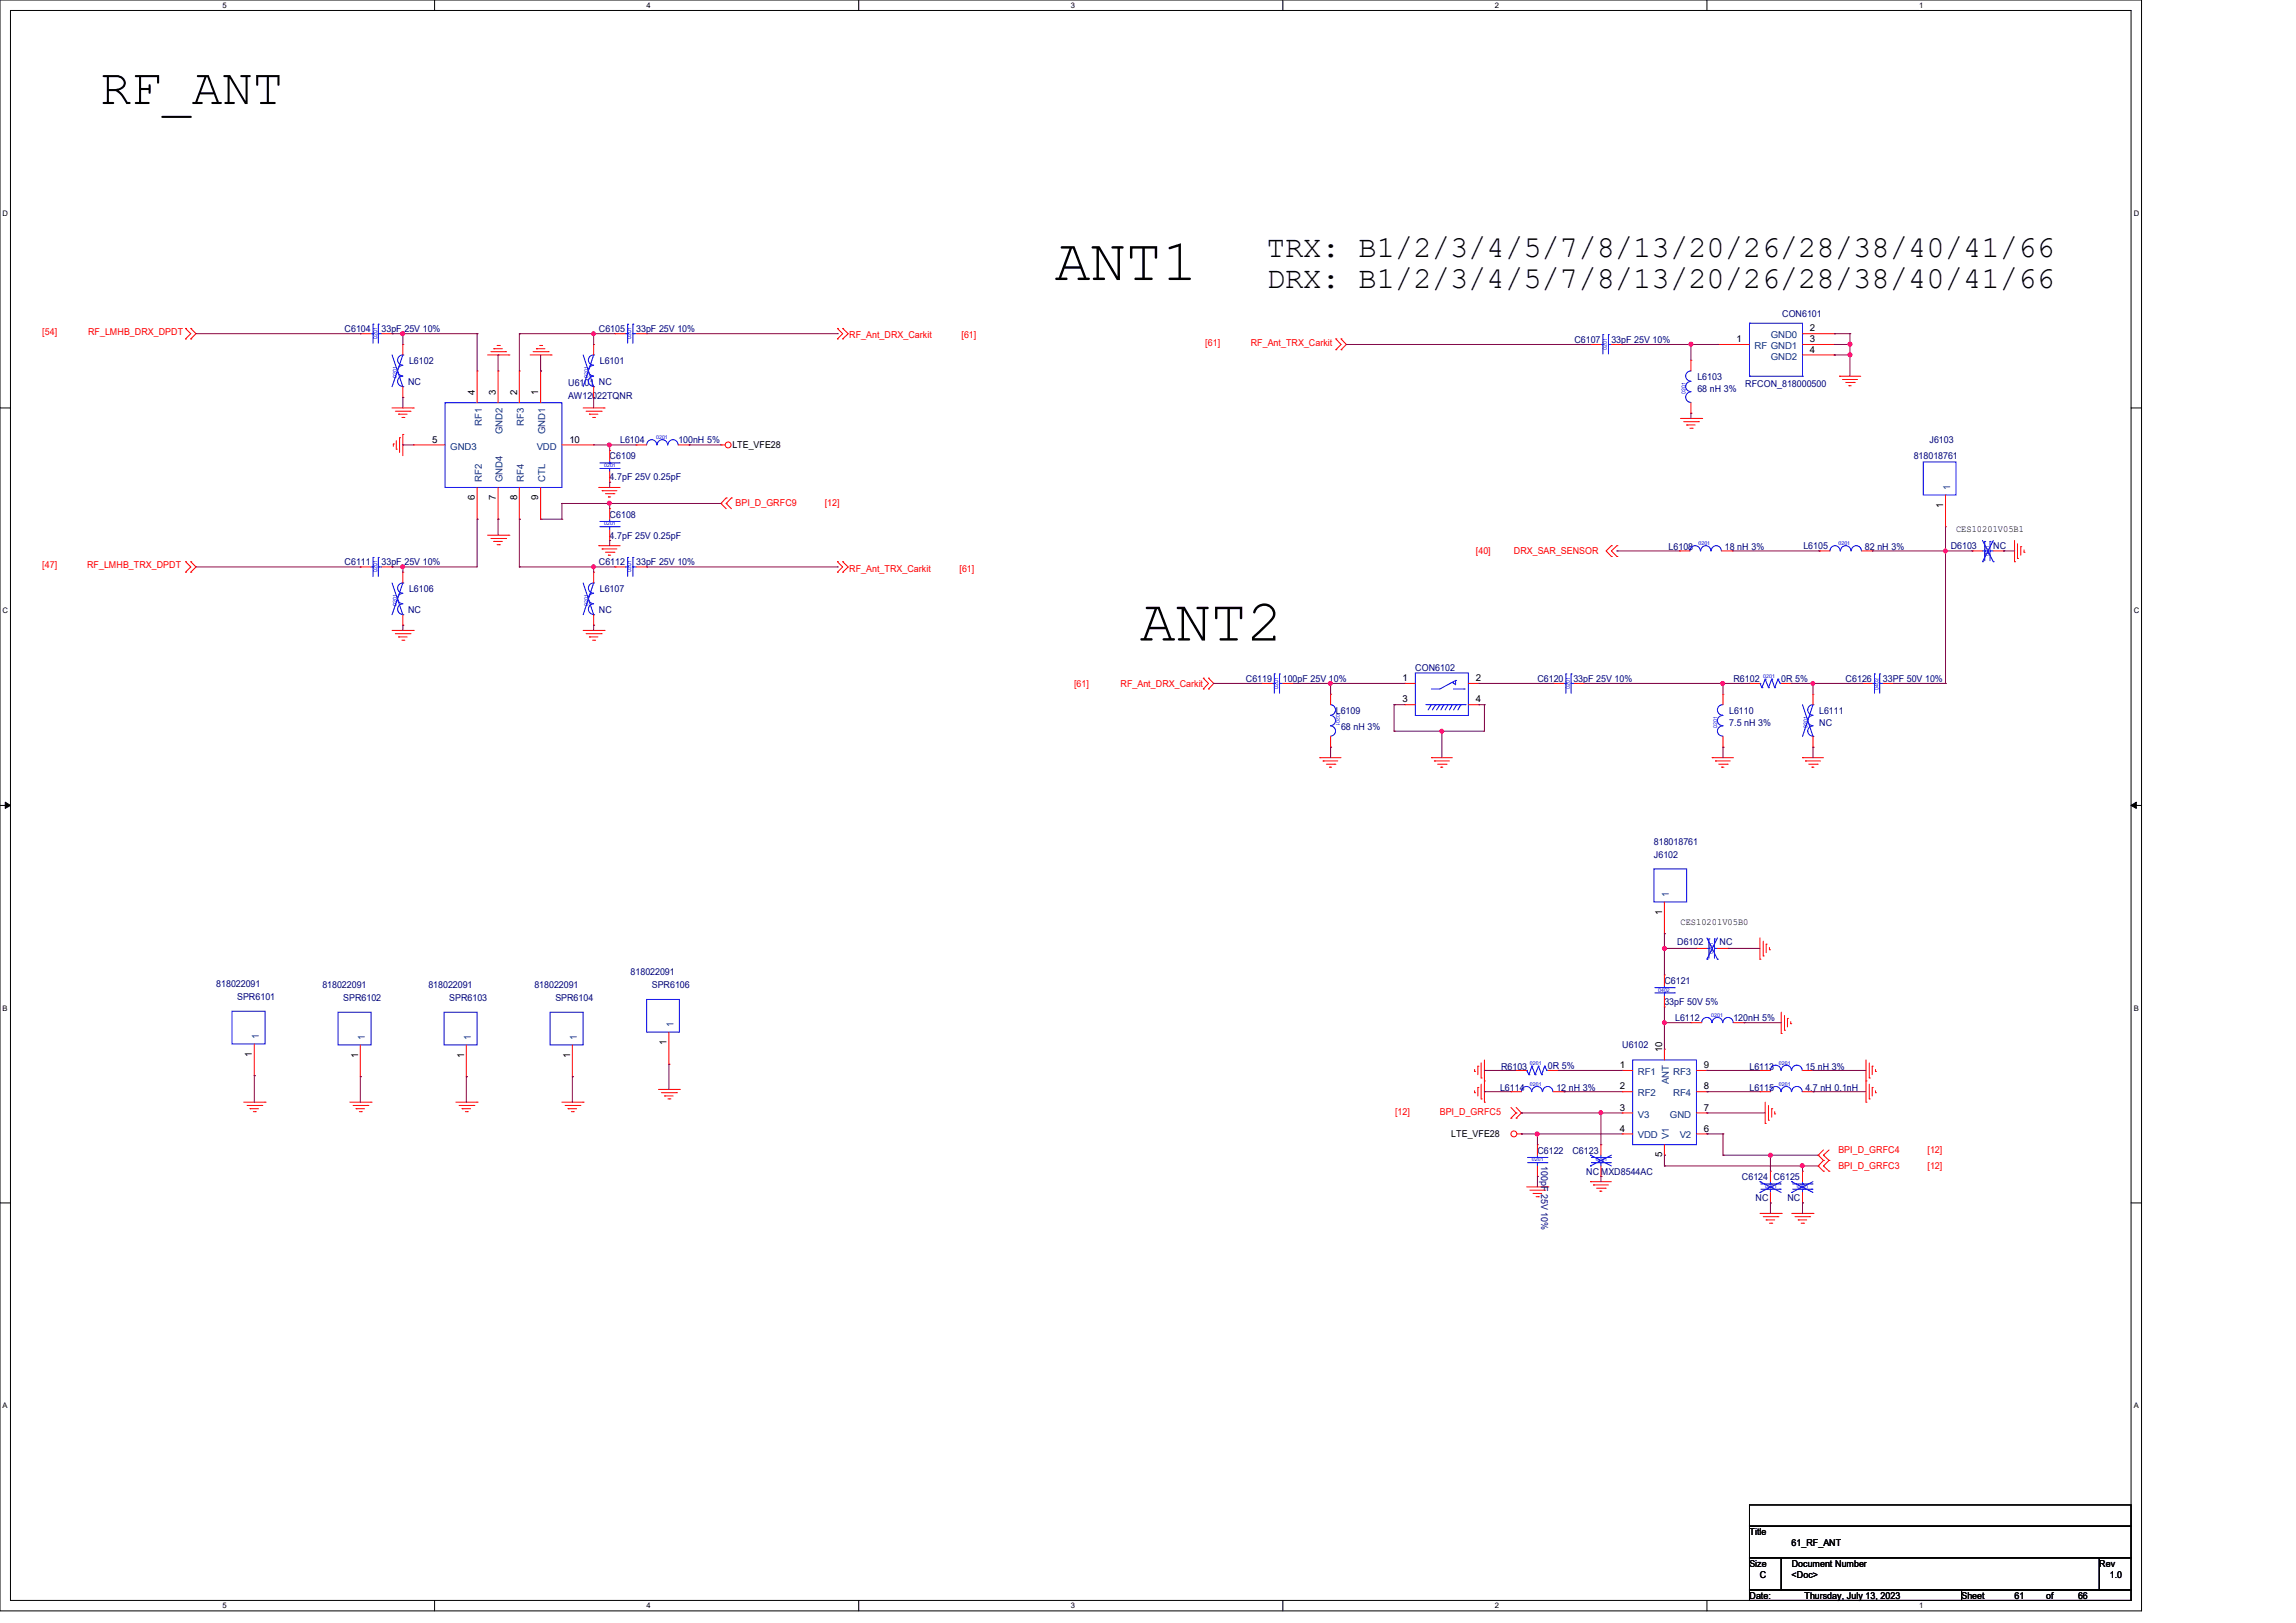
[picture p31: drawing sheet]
<svg xmlns="http://www.w3.org/2000/svg" width="297mm" height="210mm" viewBox="0 0 297 210" stroke-linecap="round" stroke-linejoin="round" font-family="sans-serif">
<defs><g id="words">
<g font-size="7.7">
<text x="136.4" y="36.2">ANT1</text>
<text x="147.4" y="82.9">ANT2</text>
</g>
<text font-size="6.6" x="13" y="13.5">RF_ANT</text>
<g font-size="3.9">
<text x="163.9" y="33.3">TRX: B1/2/3/4/5/7/8/13/20/26/28/38/40/41/66</text>
<text x="163.9" y="37.2">DRX: B1/2/3/4/5/7/8/13/20/26/28/38/40/41/66</text>
</g>
<g font-size="1.2" fill="#000080">
<text x="230.5" y="41">CON6101</text>
<text x="44.6" y="43">C6104</text>
<text x="49.4" y="43">33pF 25V 10%</text>
<text x="52.9" y="47.1">L6102</text>
<text x="77.5" y="43">C6105</text>
<text x="77.6" y="47.1">L6101</text>
<text x="82.3" y="43">33pF 25V 10%</text>
<text x="203.7" y="44.3">C6107</text>
<text x="208.4" y="44.3">33pF 25V 10%</text>
<text x="52.8" y="49.8">NC</text>
<text x="73.5" y="51.6">AW12022TQNR</text>
<text x="73.5" y="50">U6101 NC</text>
<text x="219.6" y="49.1">L6103</text>
<text x="219.6" y="50.8">68 nH 3%</text>
<text x="225.8" y="50.1">RFCON_818000500</text>
<text x="78.9" y="59.4">C6109</text>
<text x="80.2" y="57.4">L6104</text>
<text x="87.8" y="57.4">100nH 5%</text>
<text x="247.6" y="59.4">818018761</text>
<text x="249.6" y="57.4">J6103</text>
<text x="78.9" y="62.1">4.7pF 25V 0.25pF</text>
<text x="78.9" y="67">C6108</text>
<text x="78.9" y="69.7">4.7pF 25V 0.25pF</text>
<text x="215.9" y="71.2">L6108</text>
<text x="223.1" y="71.2">18 nH 3%</text>
<text x="233.3" y="71.1">L6105</text>
<text x="241.3" y="71.2">82 nH 3%</text>
<text x="252.3" y="71.1">D6103</text>
<text x="257.8" y="71.1">NC</text>
<text x="44.6" y="73.2">C6111</text>
<text x="49.4" y="73.2">33pF 25V 10%</text>
<text x="52.9" y="76.6">L6106</text>
<text x="77.5" y="73.2">C6112</text>
<text x="77.6" y="76.6">L6107</text>
<text x="82.3" y="73.2">33pF 25V 10%</text>
<text x="52.8" y="79.3">NC</text>
<text x="77.5" y="79.3">NC</text>
<text x="161.2" y="88.2">C6119</text>
<text x="165.9" y="88.2">100pF 25V 10%</text>
<text x="183.1" y="86.9">CON6102</text>
<text x="198.9" y="88.2">C6120</text>
<text x="203.5" y="88.2">33pF 25V 10%</text>
<text x="224.2" y="88.2">R6102</text>
<text x="230.4" y="88.2">0R 5%</text>
<text x="238.8" y="88.2">C6126</text>
<text x="243.6" y="88.2">33PF 50V 10%</text>
<text x="172.8" y="92.3">L6109</text>
<text x="173.5" y="94.4">68 nH 3%</text>
<text x="223.7" y="92.3">L6110</text>
<text x="223.7" y="94">7.5 nH 3%</text>
<text x="235.3" y="92.3">L6111</text>
<text x="235.3" y="94">NC</text>
<text x="213.9" y="111">J6102</text>
<text x="213.9" y="109.3">818018761</text>
<text x="217" y="122.3">D6102</text>
<text x="222.5" y="122.3">NC</text>
<text x="28" y="127.7">818022091</text>
<text x="30.7" y="129.4">SPR6101</text>
<text x="41.7" y="127.8">818022091</text>
<text x="44.4" y="129.5">SPR6102</text>
<text x="55.4" y="127.8">818022091</text>
<text x="58.1" y="129.5">SPR6103</text>
<text x="69.1" y="127.8">818022091</text>
<text x="71.8" y="129.5">SPR6104</text>
<text x="81.6" y="126.2">818022091</text>
<text x="84.3" y="127.8">SPR6106</text>
<text x="215.3" y="127.3">C6121</text>
<text x="215.3" y="130">33pF 50V 5%</text>
<text x="209.8" y="135.5">U6102</text>
<text x="216.7" y="132.1">L6112</text>
<text x="224.2" y="132.1">120nH 5%</text>
<text x="194.1" y="141.2">L6114</text>
<text x="194.2" y="138.4">R6103</text>
<text x="200.2" y="138.3">0R 5%</text>
<text x="201.3" y="141.2">12 nH 3%</text>
<text x="226.3" y="141.2">L6115</text>
<text x="226.3" y="138.4">L6113</text>
<text x="233.5" y="141.2">4.7 nH 0.1nH</text>
<text x="233.5" y="138.4">15 nH 3%</text>
<text x="198.9" y="149.3">C6122</text>
<text x="203.4" y="149.3">C6123</text>
<text x="199.3" y="150.9" transform="rotate(90 199.3 150.9)">100pF 25V 10%</text>
<text x="205.2" y="152">NC MXD8544AC</text>
<text x="225.3" y="152.7">C6124 C6125</text>
<text x="227.1" y="155.4">NC</text>
<text x="231.2" y="155.4">NC</text>
</g>
<g font-size="1.2" fill="#f00">
<text x="5.5" y="43.4">[54]</text>
<text x="11.4" y="43.4">RF_LMHB_DRX_DPDT</text>
<text x="109.9" y="43.8">RF_Ant_DRX_Carkit</text>
<text x="124.4" y="43.8">[61]</text>
<text x="155.9" y="44.7">[61]</text>
<text x="161.8" y="44.7">RF_Ant_TRX_Carkit</text>
<text x="95.2" y="65.4">BPI_D_GRFC9</text>
<text x="106.7" y="65.4">[12]</text>
<text x="190.9" y="71.6">[40]</text>
<text x="195.8" y="71.6">DRX_SAR_SENSOR</text>
<text x="5.5" y="73.5">[47]</text>
<text x="11.3" y="73.5">RF_LMHB_TRX_DPDT</text>
<text x="109.9" y="74">RF_Ant_TRX_Carkit</text>
<text x="124.1" y="74">[61]</text>
<text x="138.9" y="88.9">[61]</text>
<text x="144.9" y="88.9">RF_Ant_DRX_Carkit</text>
<text x="180.5" y="144.3">[12]</text>
<text x="186.3" y="144.3">BPI_D_GRFC5</text>
<text x="237.8" y="149.1">BPI_D_GRFC4</text>
<text x="249.3" y="149.1">[12]</text>
<text x="237.8" y="151.3">BPI_D_GRFC3</text>
<text x="249.3" y="151.3">[12]</text>
</g>
<g font-size="1.2">
<text x="224.7" y="44.3">1</text>
<text x="234.1" y="42.9">2</text>
<text x="234.1" y="44.3">3</text>
<text x="234.1" y="45.6">4</text>
<text x="61.4" y="51.1" transform="rotate(-90 61.4 51.1)">4</text>
<text x="64.1" y="51.1" transform="rotate(-90 64.1 51.1)">3</text>
<text x="66.9" y="51.1" transform="rotate(-90 66.9 51.1)">2</text>
<text x="69.6" y="51.1" transform="rotate(-90 69.6 51.1)">1</text>
<text x="55.9" y="57.3">5</text>
<text x="73.7" y="57.3">10</text>
<text x="94.7" y="57.9">LTE_VFE28</text>
<text x="61.4" y="64.7" transform="rotate(-90 61.4 64.7)">6</text>
<text x="64.1" y="64.7" transform="rotate(-90 64.1 64.7)">7</text>
<text x="66.9" y="64.7" transform="rotate(-90 66.9 64.7)">8</text>
<text x="69.6" y="64.7" transform="rotate(-90 69.6 64.7)">9</text>
<text x="251.4" y="65.7" transform="rotate(-90 251.4 65.7)">1</text>
<text x="253" y="68.9">CES10201V05B1</text>
<text x="181.4" y="88.1">1</text>
<text x="190.9" y="88.1">2</text>
<text x="181.4" y="90.9">3</text>
<text x="190.9" y="90.9">4</text>
<text x="215" y="118.4" transform="rotate(-90 215 118.4)">1</text>
<text x="217.4" y="119.6">CES10201V05B0</text>
<text x="32.6" y="136.7" transform="rotate(-90 32.6 136.7)">1</text>
<text x="46.3" y="136.9" transform="rotate(-90 46.3 136.9)">1</text>
<text x="60" y="136.9" transform="rotate(-90 60 136.9)">1</text>
<text x="73.7" y="136.9" transform="rotate(-90 73.7 136.9)">1</text>
<text x="86.2" y="135.2" transform="rotate(-90 86.2 135.2)">1</text>
<text x="215" y="136.2" transform="rotate(-90 215 136.2)">10</text>
<text x="209.5" y="138.2">1</text>
<text x="209.5" y="141">2</text>
<text x="209.5" y="143.7">3</text>
<text x="220.4" y="138.2">9</text>
<text x="220.4" y="141">8</text>
<text x="220.4" y="143.7">7</text>
<text x="187.7" y="147.1">LTE_VFE28</text>
<text x="209.5" y="146.4">4</text>
<text x="215" y="149.8" transform="rotate(-90 215 149.8)">5</text>
<text x="220.4" y="146.4">6</text>
<text x="226.3" y="198.6">Title</text>
<text x="226.3" y="202.7">Size</text>
<text x="231.8" y="200">61_RF_ANT</text>
<text x="231.8" y="202.7">Document Number</text>
<text x="271.6" y="202.7">Rev</text>
<text x="226.3" y="206.9">Date:</text>
<text x="227.7" y="204.1">C</text>
<text x="231.8" y="204.1">&lt;Doc&gt;</text>
<text x="233.4" y="206.9">Thursday, July 13, 2023</text>
<text x="253.7" y="206.9">Sheet</text>
<text x="260.6" y="206.9">61</text>
<text x="264.7" y="206.9">of</text>
<text x="268.8" y="206.9">66</text>
<text x="272.9" y="204.1">1.0</text>
</g>
<g font-size="1.2" fill="#004080">
<text x="227" y="45.2">RF GND1</text>
<text x="229.1" y="43.8">GND0</text>
<text x="229.1" y="46.5">GND2</text>
<text x="58.2" y="58.2">GND3</text>
<text x="62.3" y="55.1" transform="rotate(-90 62.3 55.1)">RF1</text>
<text x="65" y="56.2" transform="rotate(-90 65 56.2)">GND2</text>
<text x="67.8" y="55.1" transform="rotate(-90 67.8 55.1)">RF3</text>
<text x="69.4" y="58.2">VDD</text>
<text x="70.5" y="56.2" transform="rotate(-90 70.5 56.2)">GND1</text>
<text x="62.3" y="62.4" transform="rotate(-90 62.3 62.4)">RF2</text>
<text x="65" y="62.4" transform="rotate(-90 65 62.4)">GND4</text>
<text x="67.8" y="62.4" transform="rotate(-90 67.8 62.4)">RF4</text>
<text x="70.5" y="62.4" transform="rotate(-90 70.5 62.4)">CTL</text>
<text x="252.3" y="63.4" transform="rotate(-90 252.3 63.4)">1</text>
<text x="215.9" y="116" transform="rotate(-90 215.9 116)">1</text>
<text x="33.5" y="134.4" transform="rotate(-90 33.5 134.4)">1</text>
<text x="47.2" y="134.5" transform="rotate(-90 47.2 134.5)">1</text>
<text x="60.9" y="134.5" transform="rotate(-90 60.9 134.5)">1</text>
<text x="74.6" y="134.5" transform="rotate(-90 74.6 134.5)">1</text>
<text x="87.1" y="132.9" transform="rotate(-90 87.1 132.9)">1</text>
<text x="211.9" y="139.1">RF1</text>
<text x="211.9" y="141.9">RF2</text>
<text x="215.9" y="140.3" transform="rotate(-90 215.9 140.3)">ANT</text>
<text x="216.4" y="139.1">RF3</text>
<text x="216.4" y="141.9">RF4</text>
<text x="211.9" y="144.6">V3</text>
<text x="211.9" y="147.3">VDD</text>
<text x="215.9" y="147.4" transform="rotate(-90 215.9 147.4)">V1</text>
<text x="216" y="144.6">GND</text>
<text x="217.3" y="147.3">V2</text>
</g>
<g font-size="1">
<text x="28.8" y="1">5</text>
<text x="83.7" y="1">4</text>
<text x="138.5" y="1">3</text>
<text x="193.4" y="1">2</text>
<text x="248.2" y="1">1</text>
<text x=".3" y="27.9">D</text>
<text x="276" y="27.9">D</text>
<text x=".3" y="79.4">C</text>
<text x="276" y="79.4">C</text>
<text x=".3" y="130.8">B</text>
<text x="276" y="130.8">B</text>
<text x=".3" y="182.2">A</text>
<text x="276" y="182.2">A</text>
<text x="28.8" y="208.1">5</text>
<text x="83.7" y="208.1">4</text>
<text x="138.5" y="208.1">3</text>
<text x="193.4" y="208.1">2</text>
<text x="248.2" y="208.1">1</text>
</g>
<g font-size=".7" fill="#00f">
<text x="48.8" y="43.9" transform="rotate(-90 48.8 43.9)">0201</text>
<text x="81.7" y="43.9" transform="rotate(-90 81.7 43.9)">0201</text>
<text x="207.9" y="45.3" transform="rotate(-90 207.9 45.3)">0201</text>
<text x="51.4" y="48.9" transform="rotate(-90 51.4 48.9)">0201</text>
<text x="76.1" y="48.9" transform="rotate(-90 76.1 48.9)">0201</text>
<text x="218" y="51" transform="rotate(-90 218 51)">0201</text>
<text x="84.9" y="56.9">0201</text>
<text x="78.1" y="60.4">0201</text>
<text x="78.1" y="67.9">0201</text>
<text x="219.7" y="70.6">0201</text>
<text x="237.8" y="70.6">0201</text>
<text x="48.8" y="74" transform="rotate(-90 48.8 74)">0201</text>
<text x="81.7" y="74" transform="rotate(-90 81.7 74)">0201</text>
<text x="257.3" y="72" transform="rotate(-90 257.3 72)">0201</text>
<text x="51.4" y="78.4" transform="rotate(-90 51.4 78.4)">0201</text>
<text x="76.1" y="78.4" transform="rotate(-90 76.1 78.4)">0201</text>
<text x="165.4" y="89.2" transform="rotate(-90 165.4 89.2)">0201</text>
<text x="203.1" y="89.2" transform="rotate(-90 203.1 89.2)">0201</text>
<text x="228.1" y="87.7">0201</text>
<text x="243" y="89.3" transform="rotate(-90 243 89.3)">0402</text>
<text x="172.9" y="92.4" transform="rotate(90 172.9 92.4)">0201</text>
<text x="222.1" y="94.2" transform="rotate(-90 222.1 94.2)">0201</text>
<text x="233.8" y="94.2" transform="rotate(-90 233.8 94.2)">0201</text>
<text x="221.6" y="123.4" transform="rotate(-90 221.6 123.4)">0201</text>
<text x="214.5" y="128.3">0402</text>
<text x="221.4" y="131.6">0201</text>
<text x="197.9" y="137.8">0201</text>
<text x="230.1" y="137.8">0201</text>
<text x="197.9" y="140.5">0201</text>
<text x="230.1" y="140.5">0201</text>
<text x="198.2" y="150.2">0201</text>
<text x="206.4" y="150.2">0201</text>
<text x="228.3" y="153.7">0201</text>
<text x="232.5" y="153.7">0201</text>
</g>
</g></defs>
<path d="M0 0h277v208.4h-277zM1.4 1.4h274.3v205.7h-274.3z" fill="none" stroke="#000" stroke-width=".13"/>
<g fill="#fff">
<path d="M28.8 .1h.5v1.1h-.5z"/>
<path d="M28.8 207.2h.5v1.1h-.5z"/>
</g>
<path d="M56.2 0v1.4M56.2 207.1v1.3" fill="none" stroke="#000" stroke-width=".13"/>
<g fill="#fff">
<path d="M83.7 .1h.5v1.1h-.5z"/>
<path d="M83.7 207.2h.5v1.1h-.5z"/>
</g>
<path d="M111.1 0v1.4M111.1 207.1v1.3" fill="none" stroke="#000" stroke-width=".13"/>
<g fill="#fff">
<path d="M138.5 .1h.6v1.1h-.6z"/>
<path d="M138.5 207.2h.6v1.1h-.6z"/>
</g>
<path d="M165.9 0v1.4M165.9 207.1v1.3" fill="none" stroke="#000" stroke-width=".13"/>
<g fill="#fff">
<path d="M193.4 .1h.5v1.1h-.5z"/>
<path d="M193.4 207.2h.5v1.1h-.5z"/>
</g>
<path d="M220.8 0v1.4M220.8 207.1v1.3" fill="none" stroke="#000" stroke-width=".13"/>
<g fill="#fff">
<path d="M248.2 .1h.6v1.1h-.6z"/>
<path d="M248.2 207.2h.6v1.1h-.6z"/>
<path d="M.3 27.1h.8v1.1h-.8z"/>
<path d="M276 27.1h.7v1.1h-.7z"/>
<path d="M.3 78.5h.8v1.1h-.8z"/>
<path d="M276 78.5h.7v1.1h-.7z"/>
</g>
<path d="M0 52.8h1.4M275.7 52.8h1.3" fill="none" stroke="#000" stroke-width=".13"/>
<g fill="#fff">
<path d="M.3 129.9h.7v1.1h-.7z"/>
<path d="M276 129.9h.6v1.1h-.6z"/>
</g>
<path d="M0 104.2h1.4M275.7 104.2h1.3" fill="none" stroke="#000" stroke-width=".13"/>
<path d="M.7 103.8l.7 .4-.7 .4zM275.7 104.2l.7-.4v.8z" fill="#000" stroke="#000" stroke-width=".13"/>
<g fill="#fff">
<path d="M.3 181.4h.7v1.1h-.7z"/>
<path d="M276 181.4h.6v1.1h-.6z"/>
</g>
<path d="M0 155.7h1.4M275.7 155.7h1.3M226.3 194.7h49.4v2.8h-49.4zM226.3 197.5h49.4v4.1h-49.4zM226.3 201.6h4.1v4.1h-4.1zM226.3 205.7h27.4v1.4h-27.4zM230.4 201.6h41.2v4.1h-41.2zM253.7 205.7h22v1.4h-22zM271.6 201.6h4.1v4.1h-4.1z" fill="none" stroke="#000" stroke-width=".13"/>
<g fill="none" stroke="#f00" stroke-width=".13">
<path d="M24 43.9h.1M24 42.5h.1M24 42.5l.7 .7-.7 .7M24.7 42.5h.1M24.7 43.9h.1M24.7 42.5l.7 .7-.7 .7M46.6 43.2h.1M46.6 43.2h1.4M49.4 43.2h1.3M50.7 43.2h.1M50.7 52.8h2.8M50.9 57.4h.1"/>
<path d="M50.9 57.4v.3M51.1 53.2h1.9M51.3 58.1h.1M51.3 57v1.1M51.6 53.6h.1M51.6 53.6h1.1M51.7 56.6h.1M51.7 56.6v1.9M52 54h.2M52.1 56.2h.1M52.1 51.4h.1M52.1 44.6h.1"/>
<path d="M52.1 44.6v1.3M52.1 50v1.4M52.1 56.2v2.8M52.2 54h.1M53 53.2h.1M53.5 52.8h.1M53.5 57.6h.1M53.5 57.6h4.1M61.7 48h.1M61.7 48v4.1M63.1 45.9h2.7M63.5 45.5h1.9"/>
<path d="M63.9 45.1h.1M63.9 45.1h1.1M64.3 44.7h.3M64.4 48h.1M64.4 48v4.1M64.6 44.7h.1M65.4 45.5h.1M65.8 45.9h.1M67.2 48h.1M67.2 48v4.1M68.6 45.9h2.7M69 45.5h1.9"/>
<path d="M69.4 45.1h.1M69.4 45.1h1.1M69.8 44.7h.3M69.9 48h.1M69.9 48v4.1M70.1 44.7h.1M70.9 45.5h.1M71.3 45.9h.1M72.7 57.6h4.1M75.4 52.8h2.7M75.8 53.2h2M76.2 53.6h.1"/>
<path d="M76.2 53.6h1.1M76.7 54h.2M76.8 57.6h.1M76.8 51.4h.1M76.8 44.6h.1M76.8 44.6v1.3M76.8 50v1.4M76.9 54h.1M77.8 53.2h.1M78.1 52.8h.1M78.9 58.3h.1M78.9 58.3v1.3"/>
<path d="M79.5 43.2h.1M79.5 43.2h1.4M82.3 57.6h.1M82.3 57.6h1.4M82.3 43.2h1.4M83.7 43.2h.1M87.8 57.6h1.4M89.2 57.6h.1M93.3 57.6h.1M93.3 57.6h.5M108.3 42.5h.1M108.3 43.9h.1"/>
<path d="M108.3 42.5l.7 .7-.7 .7M109 42.5h.1M109 43.9h.1M109 42.5l.7 .7-.7 .7M172.8 45.3h.1M172.8 43.9h.1M172.8 43.9l.7 .7-.7 .7M173.5 43.9h.1M173.5 45.3h.1M173.5 43.9l.7 .7-.7 .7M205.7 44.6h.1M205.7 44.6h1.4"/>
<path d="M208.4 44.6h1.4M209.8 44.6h.1M217.4 54.1h2.7M217.8 54.6h1.9M218.2 55h.1M218.2 55h1.1M218.6 55.4h.3M218.7 53.5h.1M218.7 46.6h.1M218.7 46.6v1.4M218.7 52.1v1.4M218.9 55.4h.1"/>
<path d="M219.7 54.6h.1M220.1 54.1h.1M222.2 44.6h.1M222.2 44.6h4.1M233.2 45.9h4.1M233.2 43.2h4.1M233.2 44.6h4.1M237.3 43.2h.1M237.3 44.6h.1M237.3 45.9h.1M238 48.7h.1M238 48.7h2.7"/>
<path d="M238.4 49.1h.1M238.4 49.1h1.9M238.8 49.5h1.1M239.2 49.9h.1M239.2 49.9h.3M239.9 49.5h.1M24 74h.1M24 72.7h.1M24 72.7l.7 .7-.7 .6M24.7 72.7h.1M24.7 74h.1M24.7 72.7l.7 .7-.7 .6"/>
<path d="M46.6 73.4h.1M46.6 73.4h1.4M49.4 73.4h1.3M50.7 73.4h.1M52.1 74h.1M52.1 74v1.4M52.1 79.5v1.4M61.7 67.2h.1M61.7 63.1v4.1M63.1 69.3h2.7M63.5 69.7h1.9M63.9 70.1h.1"/>
<path d="M63.9 70.1h1.1M64.3 70.5h.3M64.4 67.2h.1M64.4 63.1v4.1M64.6 70.5h.1M65.4 69.7h.1M65.8 69.3h.1M67.2 67.2h.1M67.2 63.1v4.1M69.9 67.2h.1M69.9 63.1v4.1M76.8 74h.1"/>
<path d="M76.8 74v1.4M76.8 79.5v1.4M77.5 70.6h.1M77.5 63.1h.1M77.5 70.6h2.7M77.5 63.1h2.7M77.9 71h.1M77.9 63.5h.1M77.9 71h1.9M77.9 63.5h1.9M78.3 71.5h1.1M78.3 63.9h1.1"/>
<path d="M78.7 71.8h.1M78.7 64.3h.1M78.7 71.8h.3M78.7 64.3h.3M78.9 62.4h.1M78.9 65.8h.1M78.9 69.9h.1M78.9 61v1.4M78.9 65.8v1.4M78.9 68.6v1.3M79.4 71.5h.1M79.4 63.9h.1"/>
<path d="M79.5 73.4h.1M79.5 73.4h1.4M82.3 73.4h1.4M83.7 73.4h.1M93.3 65.2h.1M93.3 65.2l.6 .6M93.9 65.2h.1M93.9 64.4h.1M93.9 65.2l.7 .6M93.9 64.4l-.6 .8M94.6 64.4h.1M94.6 64.4l-.7 .8"/>
<path d="M108.3 72.7h.1M108.3 74h.1M108.3 72.7l.7 .7-.7 .6M109 72.7h.1M109 74h.1M109 72.7l.7 .7-.7 .6M208.4 70.6h.1M208.4 72h.1M208.4 70.6l-.6 .7 .6 .7M209.2 70.6h.1M209.2 72h.1M209.2 70.6l-.8 .7 .8 .7"/>
<path d="M217.3 71.3h.1M217.3 71.3h1.3M222.7 71.3h1.4M224.1 71.3h.1M235.3 71.3h.1M235.3 71.3h1.4M240.8 71.3h1.4M242.2 71.3h.1M251.7 68.2h.1M251.7 64.1v4.1M255.1 71.3h.1M255.1 71.3h1.4"/>
<path d="M257.9 71.3h1.3M259.2 71.3h.1M260.6 72.7h.1M260.6 69.9v2.8M261 72.3h.1M261 70.4v1.9M261.4 70.7h.1M261.4 70.7v1.1M261.8 71.5h.1M261.8 71.2v.3M50.7 81.6h2.8M51.1 82h1.9"/>
<path d="M51.6 82.4h.1M51.6 82.4h1.1M52 82.8h.2M52.1 80.9h.1M52.2 82.8h.1M53 82h.1M53.5 81.6h.1M75.4 81.6h2.7M75.8 82h2M76.2 82.4h.1M76.2 82.4h1.1M76.7 82.8h.2"/>
<path d="M76.8 80.9h.1M76.9 82.8h.1M77.8 82h.1M78.1 81.6h.1M155.7 89.2h.1M155.7 87.8h.1M155.7 87.8l.6 .6-.6 .8M156.3 87.8h.1M156.3 89.2h.1M156.3 87.8l.7 .6-.7 .8M163.2 88.4h.1M163.2 88.4h1.4"/>
<path d="M165.9 88.4h1.4M167.3 88.4h.1M170.7 98h.1M170.7 98h2.8M171.2 98.5h.1M171.2 98.5h1.9M171.6 98.9h1.1M172 99.3h.1M172 99.3h.3M172.1 96.7h.1M172.1 89.8h.1M172.1 89.8v1.4"/>
<path d="M172.1 95.3v1.4M172.7 98.9h.1M181.7 88.4h.1M181.7 91.2h.1M181.7 88.4h1.4M181.7 91.2h1.4M185.2 98h.1M185.2 98h2.7M185.5 98.5h.1M185.5 98.5h2M186 98.9h1.1M186.4 99.3h.1"/>
<path d="M186.4 99.3h.2M187.1 98.9h.1M189.9 88.4h1.4M189.9 91.2h1.4M191.3 88.4h.1M191.3 91.2h.1M200.9 88.4h.1M200.9 88.4h1.4M203.7 88.4h1.3M205 88.4h.1M221.5 98h.1M221.5 98h2.7"/>
<path d="M221.9 98.5h.1M221.9 98.5h1.9M222.3 98.9h1.1M222.7 99.3h.1M222.7 99.3h.3M222.9 96.7h.1M222.9 89.8h.1M222.9 89.8v1.4M222.9 95.3v1.4M223.4 98.9h.1M226.3 88.4h.1M226.3 88.4h1.4"/>
<path d="M230.4 88.4h1.4M231.8 88.4h.1M233.2 98h.1M233.2 98h2.7M233.6 98.5h.1M233.6 98.5h1.9M234 98.9h1.1M234.4 99.3h.1M234.4 99.3h.3M234.5 96.7h.1M234.5 89.8h.1M234.5 89.8v1.4"/>
<path d="M234.5 95.3v1.4M235.1 98.9h.1M240.8 88.4h.1M240.8 88.4h1.4M243.6 88.4h1.3M244.9 88.4h.1M215.3 116.7v4.1M32.9 139.2h.1M32.9 135.1v4.1M46.6 139.3h.1M46.6 135.2v4.1M60.3 139.3h.1"/>
<path d="M60.3 135.2v4.1M74 139.3h.1M74 135.2v4.1M86.5 137.7h.1M86.5 133.6v4.1M190.8 138.6h.1M190.8 138.4v.2M191.2 138h.1M191.2 138v1.1M191.6 139.5h.1M191.6 137.5v2M192 139.9h.1"/>
<path d="M192 137.2v5.4M196.1 138.5h.1M196.1 138.5h1.4M200.2 138.5h1.4M201.6 138.5h.1M209.8 138.5h.1M209.8 138.5h1.4M215.3 135.8h.1M215.3 120.8h.1M215.3 126.2h.1M215.3 130.3h.1M215.3 126.2v1.4"/>
<path d="M215.3 128.9v1.4M215.3 135.8v1.4M218.7 132.3h.1M218.7 132.3h1.4M219.5 122.7h.1M219.5 138.5h1.3M219.5 122.7h1.3M220.8 138.5h.1M222.2 122.7h1.4M223.6 122.7h.1M224.2 132.3h1.4M225.6 132.3h.1"/>
<path d="M227.7 124.1h.1M227.7 138.5h.1M227.7 121.4v2.7M227.7 138.5h1.3M228.1 123.7h.1M228.1 121.8v1.9M228.5 122.2h.1M228.5 122.2v1.1M228.9 122.9h.1M228.9 122.6v.3M230.4 133.7h.1M230.4 131v2.7"/>
<path d="M230.8 133.3h.1M230.8 131.4v1.9M231.2 131.8h.1M231.2 131.8v1.1M231.6 132.5h.1M231.6 132.2v.3M233.2 138.5h1.3M234.5 138.5h.1M241.4 139.9h.1M241.4 137.2v5.4M241.8 139.5h.1M241.8 137.5v2"/>
<path d="M242.2 138h.1M242.2 138v1.1M242.6 138.6h.1M242.6 138.4v.2M31.5 142.6h2.8M32 143h1.9M32.3 143.5h.1M32.3 143.5h1.1M32.8 143.8h.2M33 143.8h.1M33.9 143h.1M34.3 142.6h.1"/>
<path d="M45.3 142.6h2.7M45.7 143h1.9M46.1 143.5h.1M46.1 143.5h1.1M46.5 143.8h.2M46.7 143.8h.1M47.6 143h.1M48 142.6h.1M59 142.6h2.7M59.4 143h1.9M59.8 143.5h.1M59.8 143.5h1.1"/>
<path d="M60.2 143.8h.3M60.5 143.8h.1M61.3 143h.1M61.7 142.6h.1M72.7 142.6h2.7M73.1 143h1.9M73.5 143.5h.1M73.5 143.5h1.1M73.9 143.8h.3M74.2 143.8h.1M75 143h.1M75.4 142.6h.1"/>
<path d="M85.2 141h2.7M85.6 141.4h1.9M86 141.8h.1M86 141.8h1.1M86.4 142.2h.3M86.7 142.2h.1M87.5 141.4h.1M87.9 141h.1M190.8 141.4h.1M190.8 141.1v.3M191.2 140.7h.1M191.2 140.7v1.1"/>
<path d="M191.6 142.2h.1M191.6 140.3v1.9M192 142.6h.1M195.5 144.7h.1M195.5 141.3h.1M195.5 143.3l.6 .7M195.5 141.3h1.3M196.1 144h.1M196.1 144.7h.1M196.1 144l-.6 .7M196.1 143.3l.7 .7M196.3 146.7h.5"/>
<path d="M196.8 146.7h.1M196.8 144h.1M196.8 144l-.7 .7M197.5 153.6h2.7M197.9 154h1.9M198.3 154.4h.1M198.3 154.4h1.1M198.7 154.9h.3M198.9 148.1h.1M198.9 152.2h.1M198.9 148.1v1.4M198.9 150.9v1.3"/>
<path d="M199 154.9h.1M199.8 154h.1M200.2 153.6h.1M200.9 141.3h1.4M202.3 141.3h.1M205.7 152.9h.1M205.7 152.9h2.7M206.1 153.3h.1M206.1 153.3h2M206.5 153.8h1.1M207 154.1h.1M207 154.1h.2"/>
<path d="M207.1 148.1h.1M207.1 152.2h.1M207.1 148.1v1.4M207.1 150.9v1.3M207.6 153.8h.1M209.8 141.3h.1M209.8 144h.1M209.8 146.7h.1M209.8 146.7h1.4M209.8 141.3h1.4M209.8 144h1.4M215.3 149.5h.1"/>
<path d="M215.3 148.1v1.4M219.5 146.7h1.3M219.5 141.3h1.3M219.5 144h1.3M220.8 141.3h.1M220.8 144h.1M220.8 146.7h.1M227.7 141.3h.1M227.7 157h2.7M227.7 141.3h1.3M228.1 157.4h1.9M228.3 145.4h.1"/>
<path d="M228.3 142.6v2.8M228.5 157.9h.1M228.5 157.9h1.1M228.8 144.9h.1M228.8 143v1.9M228.9 158.3h.3M229 151.6h.1M229 155.7h.1M229 151.6v1.3M229 154.3v1.4M229.2 143.5h.1M229.2 158.3h.1"/>
<path d="M229.2 143.5v1.1M229.6 144.1h.1M229.6 143.8v.3M230 157.4h.1M230.4 157h.1M231.8 157h2.7M232.2 157.4h1.9M232.6 157.9h.1M232.6 157.9h1.1M233 158.3h.3M233.2 151.6h.1M233.2 155.7h.1"/>
<path d="M233.2 141.3h1.3M233.2 151.6v1.3M233.2 154.3v1.4M233.3 158.3h.1M234.1 157.4h.1M234.5 157h.1M234.5 141.3h.1M235.2 149.5h.1M235.2 150.9h.1M235.2 149.5l.7 .7M235.2 150.9l.7 .7M235.9 149.5h.1"/>
<path d="M235.9 150.2h.1M235.9 150.9h.1M235.9 151.6h.1M235.9 149.5l.7 .7M235.9 148.8l-.7 .7M235.9 150.9l.7 .7M235.9 150.2l-.7 .7M236.6 150.2h.1M236.6 151.6h.1M236.6 148.8l-.7 .7M236.6 150.2l-.7 .7M241.4 142.6h.1"/>
<path d="M241.8 142.2h.1M241.8 140.3v1.9M242.2 140.7h.1M242.2 140.7v1.1M242.6 141.4h.1M242.6 141.1v.3"/>
<circle cx="94.2" cy="57.6" r=".38"/>
<circle cx="195.8" cy="146.7" r=".38"/>
</g>
<g fill="none" stroke="#00f" stroke-width=".13">
<path d="M48 43.2h.3M48.3 43.2h.1M48.3 42h.1M48.3 42v2.4M48.9 42h.1M48.9 43.2h.1M48.9 42v2.4M48.9 43.2h.5M50.7 45.9l1.4 4.1M52.1 48.7a.66 .66 0 0 0-.7 .6 .66 .66 0 0 0 .7 .7M52.1 47.3a.68 .68 0 0 0-.7 .7 .68 .68 0 0 0 .7 .6M52.1 45.9a.66 .66 0 0 0-.7 .7 .66 .66 0 0 0 .7 .6"/>
<path d="M52.1 50h.1M52.1 45.9h.1M52.1 45.9l-1.4 4.1M57.6 52.1h15.1v11h-15.1zM75.4 45.9l1.4 4.1M76.8 50h.1M76.8 45.9h.1M76.8 45.9l-1.4 4.1M76.8 48.7a.66 .66 0 0 0-.7 .6 .66 .66 0 0 0 .7 .7M76.8 47.3a.68 .68 0 0 0-.7 .7 .68 .68 0 0 0 .7 .6M76.8 45.9a.66 .66 0 0 0-.7 .7 .66 .66 0 0 0 .7 .6M77.6 59.9h2.5"/>
<path d="M78.9 59.9h.1M78.9 59.6v.3M80.1 59.9h.1M80.9 43.2h.3M81.2 43.2h.1M81.2 42h.1M81.2 42v2.4M81.9 42h.1M81.9 43.2h.1M81.9 42v2.4M81.9 43.2h.4M83.7 57.6a.66 .66 0 0 1 .6-.7 .66 .66 0 0 1 .7 .7"/>
<path d="M85 57.6a.68 .68 0 0 1 .7-.7 .68 .68 0 0 1 .7 .7M86.4 57.6a.66 .66 0 0 1 .7-.7 .66 .66 0 0 1 .6 .7M207.1 44.6h.2M207.3 44.6h.1M207.3 43.3h.1M207.3 43.3v2.5M208.1 43.3h.1M208.1 44.6h.1M208.1 44.6h.3M208.1 43.3v2.5M218.7 50.7a.68 .68 0 0 0-.6 .7 .68 .68 0 0 0 .6 .7M218.7 49.4a.66 .66 0 0 0-.6 .6 .66 .66 0 0 0 .6 .7"/>
<path d="M218.7 48a.66 .66 0 0 0-.6 .7 .66 .66 0 0 0 .6 .6M226.3 41.8h.1M226.3 48.7h.1M226.3 41.8h6.9v6.9M226.3 41.8v6.9M226.3 48.7h6.9M233.2 43.2h.1M233.2 48.7h.1M248.8 59.8h4.2v4.3h-4.2zM48 73.4h.3M48.3 73.4h.1M48.3 72.1h.1"/>
<path d="M48.3 72.1v2.5M48.9 72.1h.1M48.9 73.4h.1M48.9 73.4h.5M48.9 72.1v2.5M50.7 75.4l1.4 4.1M52.1 78.1a.68 .68 0 0 0-.7 .7 .68 .68 0 0 0 .7 .7M52.1 76.8a.66 .66 0 0 0-.7 .6 .66 .66 0 0 0 .7 .7M52.1 75.4a.66 .66 0 0 0-.7 .7 .66 .66 0 0 0 .7 .7M52.1 79.5h.1M52.1 75.4h.1M52.1 75.4l-1.4 4.1"/>
<path d="M75.4 75.4l1.4 4.1M76.8 79.5h.1M76.8 75.4h.1M76.8 75.4l-1.4 4.1M76.8 78.1a.68 .68 0 0 0-.7 .7 .68 .68 0 0 0 .7 .7M76.8 76.8a.66 .66 0 0 0-.7 .6 .66 .66 0 0 0 .7 .7M76.8 75.4a.66 .66 0 0 0-.7 .7 .66 .66 0 0 0 .7 .7M77.6 60.6h2.5M77.6 68.2h2.5M77.6 67.5h2.5M78.9 60.6h.1M78.9 67.5h.1"/>
<path d="M78.9 68.2h.1M78.9 60.6v.4M78.9 67.2v.3M78.9 68.2v.4M80.1 60.6h.1M80.1 68.2h.1M80.1 67.5h.1M80.9 73.4h.3M81.2 73.4h.1M81.2 72.1h.1M81.2 72.1v2.5M81.9 72.1h.1"/>
<path d="M81.9 73.4h.1M81.9 73.4h.4M81.9 72.1v2.5M218.6 71.3a.68 .68 0 0 1 .7-.7 .68 .68 0 0 1 .7 .7M220 71.3a.66 .66 0 0 1 .7-.7 .66 .66 0 0 1 .6 .7M221.4 71.3a.66 .66 0 0 1 .6-.7 .66 .66 0 0 1 .7 .7M236.7 71.3a.66 .66 0 0 1 .7-.7 .66 .66 0 0 1 .6 .7M238.1 71.3a.68 .68 0 0 1 .7-.7 .68 .68 0 0 1 .6 .7M239.5 71.3a.66 .66 0 0 1 .6-.7 .66 .66 0 0 1 .7 .7M256.5 72.7h.1M256.5 71.3h.3M256.5 69.9l1.4 2.8"/>
<path d="M256.8 71.3h.1M256.8 70.1h.1M256.8 70.1v2.5M257.4 70.1h.1M257.4 71.3h.1M257.4 71.3h.5M257.4 70.1v2.5M257.9 72.7h.1M257.9 69.9l-1.4 2.8M164.6 88.4h.2M164.8 88.4h.1M164.8 87.2h.1"/>
<path d="M164.8 87.2v2.5M165.5 87.2h.1M165.5 88.4h.1M165.5 88.4h.4M165.5 87.2v2.5M172.1 93.9a.66 .66 0 0 1 .7 .7 .66 .66 0 0 1-.7 .6M172.1 92.6a.66 .66 0 0 1 .7 .6 .66 .66 0 0 1-.7 .7M172.1 91.2a.68 .68 0 0 1 .7 .7 .68 .68 0 0 1-.7 .6M183.1 87.1h6.8v5.5h-6.8zM184.4 91.2h5.1M185.2 91.2h.1M185.2 91.2l-.5 .7"/>
<path d="M185.7 91.2h.1M185.7 91.2l-.4 .7M186.3 91.2h.1M186.3 91.2l-.5 .7M186.8 91.2h.1M186.8 91.2l-.4 .7M187.3 91.2h.1M187.3 91.2l-.4 .7M187.9 88.3h.1M187.9 91.2h.1M187.9 91.2l-.4 .7M188 89.2h1.4"/>
<path d="M188.3 88.1h.1M188.3 88.1l-2 1.1h-1.1M188.3 88.1v.5l-.4-.3M188.4 91.2h.1M188.4 91.2l-.4 .7M189 91.2h.1M189 91.2l-.4 .7M189.4 89.2h.1M189.5 91.2h.1M202.3 88.4h.3M202.6 88.4h.1M202.6 87.2h.1"/>
<path d="M202.6 87.2v2.5M203.2 87.2h.1M203.2 88.4h.1M203.2 88.4h.5M203.2 87.2v2.5M222.9 91.2a.68 .68 0 0 0-.7 .6 .68 .68 0 0 0 .6 .7M222.9 93.9a.66 .66 0 0 0-.7 .7 .66 .66 0 0 0 .7 .6M222.9 92.6a.66 .66 0 0 0-.7 .6 .66 .66 0 0 0 .7 .7M227.7 88.4h.1M227.7 88.4l.2 .6M227.9 89h.1M228.3 87.9h.1"/>
<path d="M228.3 87.9l.5 1.1M228.3 87.9l-.4 1.1M228.8 89h.1M229.2 87.9h.1M229.2 87.9l.4 1.1M229.2 87.9l-.4 1.1M229.6 89h.1M230 87.9h.1M230 87.9l.3 .5M230 87.9l-.4 1.1M230.3 88.4h.1M233.2 91.2l1.3 4.1"/>
<path d="M234.5 91.2a.68 .68 0 0 0-.7 .7 .68 .68 0 0 0 .7 .6M234.5 95.3h.1M234.5 91.2h.1M234.5 91.2l-1.3 4.1M234.5 93.9a.66 .66 0 0 0-.7 .7 .66 .66 0 0 0 .7 .6M234.5 92.6a.66 .66 0 0 0-.7 .6 .66 .66 0 0 0 .7 .7M242.2 88.4h.3M242.5 88.4h.1M242.5 87.2h.1M242.5 87.2v2.5M243.2 87.2h.1M243.2 88.4h.1"/>
<path d="M243.2 88.4h.4M243.2 87.2v2.5M214 112.4h4.2v4.3h-4.2zM30 130.9h4.3v4.2h-4.3zM43.7 131h4.3v4.2h-4.3zM57.4 131h4.3v4.2h-4.3zM71.2 131h4.2v4.2h-4.2zM83.7 129.3h4.2v4.3h-4.2zM197.5 138.5h.1M197.5 138.5l.3 .6M197.8 139.1h.1M198.2 138h.1"/>
<path d="M198.2 138l.4 1.1M198.2 138l-.4 1.1M198.6 139.1h.1M199 138h.1M199 138l.4 1.1M199 138l-.4 1.1M199.4 139.1h.1M199.8 138h.1M199.8 138l.3 .5M199.8 138l-.4 1.1M200.1 138.5h.1M211.2 137.2h8.3v10.9h-8.3z"/>
<path d="M214.1 128.5h2.5M214.1 127.8h2.5M215.3 127.8h.1M215.3 128.5h.1M215.3 127.6v.2M215.3 128.5v.4M216.6 128.5h.1M216.6 127.8h.1M220.8 124.1h.1M220.8 122.7h.3M220.8 121.4l1.4 2.7M221.1 122.7h.1"/>
<path d="M221.1 121.5h.1M221.1 121.5v2.5M221.4 132.3a.66 .66 0 0 0-.6-.6 .66 .66 0 0 0-.7 .6M221.8 121.5h.1M221.8 122.7h.1M221.8 122.7h.4M221.8 121.5v2.5M222.2 124.1h.1M222.2 121.4l-1.4 2.7M222.8 132.3a.68 .68 0 0 0-.6-.6 .68 .68 0 0 0-.7 .6M224.2 132.3a.66 .66 0 0 0-.7-.6 .66 .66 0 0 0-.6 .6M229 138.5a.68 .68 0 0 1 .7-.7 .68 .68 0 0 1 .7 .7"/>
<path d="M231.7 138.5a.66 .66 0 0 0-.6-.7 .66 .66 0 0 0-.7 .7M233.1 138.5a.68 .68 0 0 0-.6-.7 .68 .68 0 0 0-.7 .7M197.6 150.5h2.5M197.6 149.8h2.5M198.1 141.3a.66 .66 0 0 0-.6-.7 .66 .66 0 0 0-.7 .7M198.9 149.8h.1M198.9 150.5h.1M198.9 149.5v.3M198.9 150.5v.4M199.5 141.3a.68 .68 0 0 0-.7-.7 .68 .68 0 0 0-.6 .7M200.1 150.5h.1M200.1 149.8h.1"/>
<path d="M200.9 141.3a.66 .66 0 0 0-.7-.7 .66 .66 0 0 0-.6 .7M205.7 150.9h.1M205.7 149.5h.1M205.7 149.5l2.7 1.4M205.9 150.5h2.4M205.9 149.8h2.4M207.1 149.8h.1M207.1 150.5h.1M207.1 149.5v.3M207.1 150.5v.4M208.3 150.5h.1M208.3 149.8h.1"/>
<path d="M208.4 149.5l-2.7 1.4M227.7 154.3h.1M227.7 152.9h.1M227.7 152.9l2.7 1.4M227.8 153.9h2.5M227.8 153.2h2.5M229 153.2h.1M229 153.9h.1M229 152.9v.3M229 153.9v.4M230.3 153.9h.1M230.3 153.2h.1"/>
<path d="M230.4 141.3a.68 .68 0 0 0-.7-.7 .68 .68 0 0 0-.7 .7M230.4 152.9l-2.7 1.4M231.7 141.3a.66 .66 0 0 0-.6-.7 .66 .66 0 0 0-.7 .7M231.8 154.3h.1M231.8 152.9h.1M231.8 152.9l2.7 1.4M231.9 153.9h2.5M231.9 153.2h2.5M233.1 141.3a.68 .68 0 0 0-.6-.7 .68 .68 0 0 0-.7 .7M233.2 153.2h.1M233.2 153.9h.1M233.2 152.9v.3"/>
<path d="M233.2 153.9v.4M234.4 153.9h.1M234.4 153.2h.1M234.5 152.9l-2.7 1.4"/>
</g>
<g fill="none" stroke="#800040" stroke-width=".13">
<path d="M25.4 43.2h21.2M46.6 43.2h.1M50.7 43.2h.1M50.7 43.2h11M52.1 43.2h.1M52.1 51.4h.1M52.1 57.6h.1M52.1 43.2v1.4M52.1 51.4v1.4M52.1 57.6h1.4M61.7 43.2h.1M61.7 43.2v4.8"/>
<path d="M64.4 45.9h.1M64.4 45.9v2.1M67.2 43.2h.1M67.2 43.2h12.3M67.2 43.2v4.8M69.9 48h.1M69.9 45.9v2.1M76.8 43.2h.1M76.8 51.4h.1M76.8 43.2v1.4M76.8 51.4v1.4M76.8 57.6h5.5"/>
<path d="M78.9 57.6h.1M78.9 57.6v.7M83.7 43.2h24.6M89.2 57.6h.1M89.2 57.6h4.1M108.3 43.2h.1M174.2 44.6h.1M174.2 44.6h31.5M209.8 44.6h.1M209.8 44.6h12.4M218.7 44.6h.1M218.7 53.5h.1"/>
<path d="M218.7 44.6v2M218.7 53.5v.6M222.2 44.6h.1M237.3 43.2h.1M237.3 44.6h.1M237.3 45.9h.1M237.3 43.2h2M237.3 44.6h2M237.3 45.9h2M239.3 43.2h.1M239.3 44.6h.1M239.3 45.9h.1"/>
<path d="M239.3 43.2v5.5M25.4 73.4h21.2M46.6 73.4h.1M50.7 73.4h.1M52.1 73.4h.1M52.1 73.4v.6M61.7 67.2h.1M61.7 67.2v6.2h-11M64.4 67.2h.1M64.4 67.2v2.1M67.2 67.2h.1M67.2 73.4h.1"/>
<path d="M67.2 67.2v6.2M67.2 73.4h12.3M69.9 67.2h2.8M72.7 67.2h.1M72.7 65.2h.1M72.7 65.2h20.6M72.7 65.2v2M76.8 73.4h.1M76.8 73.4v.6M78.9 65.2h.1M78.9 69.9h.1M78.9 62.4h.1"/>
<path d="M78.9 62.4v.7M78.9 65.2v.6M78.9 69.9v.7M83.7 73.4h24.6M108.3 73.4h.1M209.2 71.3h.1M209.2 71.3h8.1M224.1 71.3h11.2M235.3 71.3h.1M242.2 71.3h12.9M251.7 71.3h.1M251.7 68.2v20.2"/>
<path d="M255.1 71.3h.1M259.2 71.3h.1M259.2 71.3h1.4M52.1 80.9h.1M52.1 80.9v.7M76.8 80.9h.1M76.8 80.9v.7M157 88.4h.1M157 88.4h6.2M167.3 88.4h.1M167.3 88.4h14.4M172.1 88.4h.1"/>
<path d="M172.1 96.7h.1M172.1 88.4v1.4M172.1 96.7v1.3M180.3 91.2h.1M180.3 94.6h.1M180.3 91.2v3.4M180.3 91.2h1.4M186.5 94.6h.1M186.5 94.6v3.4M191.3 91.2h.1M191.3 88.4h9.6M191.3 91.2h.7"/>
<path d="M192 91.2h.1M192 91.2v3.4h-11.7M200.9 88.4h.1M205 88.4h.1M205 88.4h21.3M222.9 88.4h.1M222.9 96.7h.1M222.9 88.4v1.4M222.9 96.7v1.3M231.8 88.4h.1M231.8 88.4h9M234.5 88.4h.1"/>
<path d="M234.5 96.7h.1M234.5 88.4v1.4M234.5 96.7v1.3M240.8 88.4h.1M244.9 88.4h6.8M251.7 88.4h.1M32.9 139.2h.1M32.9 139.2v3.4M46.6 139.3h.1M46.6 139.3v3.3M60.3 139.3h.1M60.3 139.3v3.3"/>
<path d="M74 139.3h.1M74 139.3v3.3M86.5 137.7h.1M86.5 137.7v3.3M192 138.5h.1M192 138.5h4.1M201.6 138.5h.1M201.6 138.5h8.2M215.3 120.8h.1M215.3 122.7h.1M215.3 132.3h.1M215.3 120.8v5.4"/>
<path d="M215.3 130.3v5.5M215.3 122.7h4.2M215.3 132.3h3.4M220.8 138.5h.1M220.8 138.5h6.9M223.6 122.7h.1M223.6 122.7h4.1M225.6 132.3h.1M225.6 132.3h4.8M234.5 138.5h.1M234.5 138.5h6.9M192 141.3h.1"/>
<path d="M192 141.3h3.5M196.8 144h.1M196.8 146.7h.1M196.8 144h13M196.8 146.7h13M198.9 146.7h.1M198.9 152.2h.1M198.9 146.7v1.4M198.9 152.2v1.4M202.3 141.3h.1M202.3 141.3h7.5M207.1 144h.1"/>
<path d="M207.1 152.2h.1M207.1 144v4.1M207.1 152.2v.7M215.3 149.5h.1M215.3 150.9h.1M215.3 149.5v1.4M215.3 150.9h19.9M220.8 141.3h.1M220.8 144h.1M220.8 146.7h.1M220.8 141.3h6.9M220.8 144h7.5"/>
<path d="M220.8 146.7h2.1M222.9 146.7h.1M222.9 149.5h.1M222.9 146.7v2.8M222.9 149.5h12.3M229 149.5h.1M229 155.7h.1M229 149.5v2.1M229 155.7v1.3M233.2 150.9h.1M233.2 155.7h.1M233.2 150.9v.7"/>
<path d="M233.2 155.7v1.3M234.5 141.3h.1M234.5 141.3h6.9"/>
</g>
<g fill="#f0f" stroke="#f0f" stroke-width=".13">
<circle cx="239.3" cy="44.5" r=".25"/>
<circle cx="239.3" cy="45.9" r=".25"/>
<circle cx="218.7" cy="44.5" r=".25"/>
<circle cx="52.1" cy="43.2" r=".25"/>
<circle cx="76.8" cy="43.2" r=".24"/>
<circle cx="76.8" cy="73.3" r=".24"/>
<circle cx="52.1" cy="73.3" r=".25"/>
<circle cx="215.3" cy="122.7" r=".25"/>
<circle cx="215.3" cy="132.3" r=".25"/>
<circle cx="172.1" cy="88.4" r=".25"/>
<circle cx="222.8" cy="88.4" r=".25"/>
<circle cx="234.5" cy="88.4" r=".24"/>
<circle cx="207.1" cy="144" r=".24"/>
<circle cx="186.5" cy="94.6" r=".24"/>
<circle cx="198.8" cy="146.7" r=".25"/>
<circle cx="229" cy="149.5" r=".25"/>
<circle cx="233.1" cy="150.8" r=".25"/>
<circle cx="78.8" cy="65.1" r=".25"/>
<circle cx="78.8" cy="57.6" r=".25"/>
<circle cx="251.6" cy="71.3" r=".24"/>
</g>
<use href="#words"/>
</svg>
